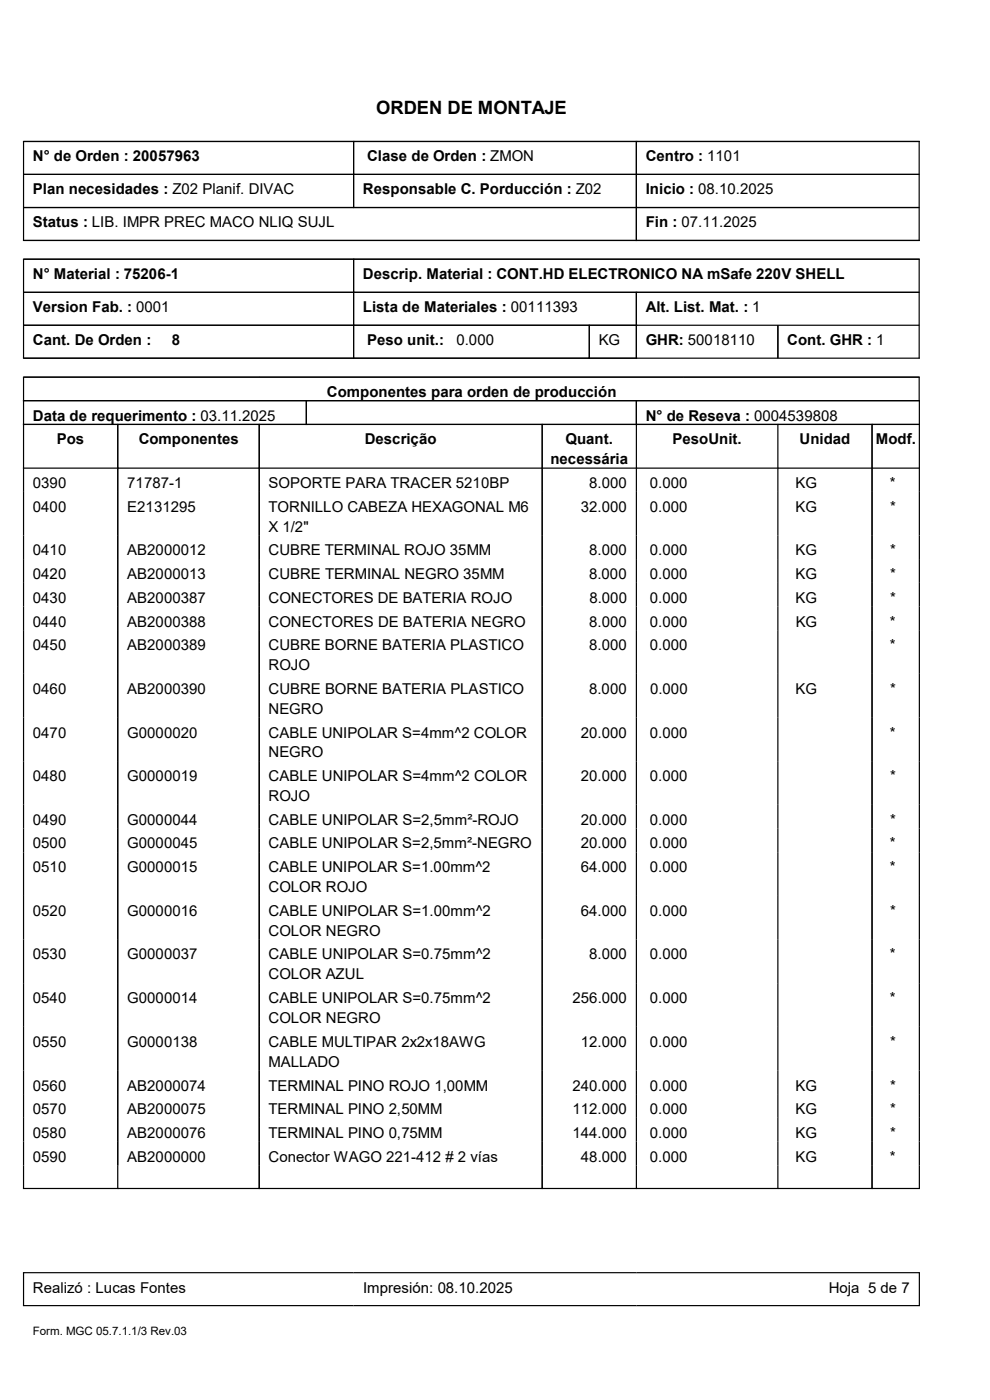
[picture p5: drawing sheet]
<svg xmlns="http://www.w3.org/2000/svg" width="210mm" height="297mm" viewBox="0 0 210 297" stroke-linecap="round" stroke-linejoin="round" font-family="sans-serif">
<defs><g id="words">
<text font-size="3.9" x="79.8" y="24.3">ORDEN DE MONTAJE</text>
<g font-size="3.2">
<text x="7" y="34.2">N° de Orden : 20057963</text>
<text x="77.9" y="34.2">Clase de Orden : ZMON</text>
<text x="137" y="34.2">Centro : 1101</text>
<text x="7" y="41.2">Plan necesidades : Z02 Planif. DIVAC</text>
<text x="77" y="41.2">Responsable C. Porducción : Z02</text>
<text x="137" y="41.2">Inicio : 08.10.2025</text>
<text x="7" y="48.3">Status : LIB. IMPR PREC MACO NLIQ SUJL</text>
<text x="137" y="48.3">Fin : 07.11.2025</text>
<text x="7" y="59.2">N° Material : 75206-1</text>
<text x="77" y="59.2">Descrip. Material : CONT.HD ELECTRONICO NA mSafe 220V SHELL</text>
<text x="7" y="66.3">Version Fab. : 0001</text>
<text x="77" y="66.3">Lista de Materiales : 00111393</text>
<text x="137" y="66.3">Alt. List. Mat. : 1</text>
<text x="7" y="73.2">Cant. De Orden :</text>
<text x="36.4" y="73.2">8</text>
<text x="77.9" y="73.2">Peso unit.:</text>
<text x="96.8" y="73.2">0.000</text>
<text x="127" y="73.2">KG</text>
<text x="137" y="73.2">GHR: 50018110</text>
<text x="167" y="73.2">Cont. GHR : 1</text>
<text x="7" y="89.2">Data de requerimento : 03.11.2025</text>
<text x="69.3" y="84.2">Componentes para orden de producción</text>
<text x="137" y="89.2">N° de Reseva : 0004539808</text>
<text x="12.1" y="94.3">Pos</text>
<text x="29.4" y="94.3">Componentes</text>
<text x="77.4" y="94.3">Descrição</text>
<text x="120" y="94.3">Quant.</text>
<text x="142.7" y="94.3">PesoUnit.</text>
<text x="169.6" y="94.3">Unidad</text>
<text x="185.8" y="94.3">Modf.</text>
<text x="116.8" y="98.5">necessária</text>
<text x="7" y="103.5">0390</text>
<text x="27" y="103.5">71787-1</text>
<text x="57" y="103.5">SOPORTE PARA TRACER 5210BP</text>
<text x="125" y="103.5">8.000</text>
<text x="137.9" y="103.5">0.000</text>
<text x="168.8" y="103.5">KG</text>
<text x="188.8" y="103.5">*</text>
<text x="7" y="108.6">0400</text>
<text x="27" y="108.6">E2131295</text>
<text x="57" y="108.6">TORNILLO CABEZA HEXAGONAL M6</text>
<text x="57" y="112.8">X 1/2&quot;</text>
<text x="123.2" y="108.6">32.000</text>
<text x="137.9" y="108.6">0.000</text>
<text x="168.8" y="108.6">KG</text>
<text x="188.8" y="108.6">*</text>
<text x="7" y="117.8">0410</text>
<text x="27" y="117.8">AB2000012</text>
<text x="57" y="117.8">CUBRE TERMINAL ROJO 35MM</text>
<text x="125" y="117.8">8.000</text>
<text x="137.9" y="117.8">0.000</text>
<text x="168.7" y="117.8">KG</text>
<text x="188.8" y="117.8">*</text>
<text x="7" y="122.9">0420</text>
<text x="27" y="122.9">AB2000013</text>
<text x="57" y="122.9">CUBRE TERMINAL NEGRO 35MM</text>
<text x="125" y="122.9">8.000</text>
<text x="137.9" y="122.9">0.000</text>
<text x="168.8" y="122.9">KG</text>
<text x="188.8" y="122.9">*</text>
<text x="7" y="127.9">0430</text>
<text x="27" y="127.9">AB2000387</text>
<text x="57" y="127.9">CONECTORES DE BATERIA ROJO</text>
<text x="125" y="127.9">8.000</text>
<text x="137.9" y="127.9">0.000</text>
<text x="168.7" y="127.9">KG</text>
<text x="188.8" y="127.9">*</text>
<text x="7" y="132.9">0440</text>
<text x="7" y="137.9">0450</text>
<text x="27" y="132.9">AB2000388</text>
<text x="27" y="137.9">AB2000389</text>
<text x="57" y="132.9">CONECTORES DE BATERIA NEGRO</text>
<text x="57" y="137.9">CUBRE BORNE BATERIA PLASTICO</text>
<text x="125" y="132.9">8.000</text>
<text x="125" y="137.9">8.000</text>
<text x="137.9" y="137.9">0.000</text>
<text x="137.9" y="132.9">0.000</text>
<text x="168.8" y="132.9">KG</text>
<text x="188.8" y="137.9">*</text>
<text x="188.8" y="132.9">*</text>
<text x="57" y="142.2">ROJO</text>
<text x="7" y="147.2">0460</text>
<text x="27" y="147.2">AB2000390</text>
<text x="57" y="147.2">CUBRE BORNE BATERIA PLASTICO</text>
<text x="125" y="147.2">8.000</text>
<text x="137.9" y="147.2">0.000</text>
<text x="168.8" y="147.2">KG</text>
<text x="188.8" y="147.2">*</text>
<text x="57" y="151.4">NEGRO</text>
<text x="7" y="156.5">0470</text>
<text x="27" y="156.5">G0000020</text>
<text x="57" y="156.5">CABLE UNIPOLAR S=4mm^2 COLOR</text>
<text x="57" y="160.7">NEGRO</text>
<text x="123.2" y="156.5">20.000</text>
<text x="137.9" y="156.5">0.000</text>
<text x="188.8" y="156.5">*</text>
<text x="7" y="165.7">0480</text>
<text x="27" y="165.7">G0000019</text>
<text x="57" y="165.7">CABLE UNIPOLAR S=4mm^2 COLOR</text>
<text x="123.2" y="165.7">20.000</text>
<text x="137.9" y="165.7">0.000</text>
<text x="188.8" y="165.7">*</text>
<text x="57" y="170">ROJO</text>
<text x="7" y="175">0490</text>
<text x="27" y="175">G0000044</text>
<text x="57" y="175">CABLE UNIPOLAR S=2,5mm²-ROJO</text>
<text x="123.2" y="175">20.000</text>
<text x="137.8" y="175">0.000</text>
<text x="188.8" y="175">*</text>
<text x="7" y="180">0500</text>
<text x="7" y="185">0510</text>
<text x="27" y="180">G0000045</text>
<text x="27" y="185">G0000015</text>
<text x="57" y="180">CABLE UNIPOLAR S=2,5mm²-NEGRO</text>
<text x="57" y="185">CABLE UNIPOLAR S=1.00mm^2</text>
<text x="123.2" y="185">64.000</text>
<text x="123.2" y="180">20.000</text>
<text x="137.9" y="180">0.000</text>
<text x="137.9" y="185">0.000</text>
<text x="188.8" y="185">*</text>
<text x="188.8" y="180">*</text>
<text x="57" y="189.3">COLOR ROJO</text>
<text x="7" y="194.3">0520</text>
<text x="27" y="194.3">G0000016</text>
<text x="57" y="194.3">CABLE UNIPOLAR S=1.00mm^2</text>
<text x="123.2" y="194.3">64.000</text>
<text x="137.9" y="194.3">0.000</text>
<text x="188.8" y="194.3">*</text>
<text x="7" y="203.5">0530</text>
<text x="27" y="203.5">G0000037</text>
<text x="57" y="203.5">CABLE UNIPOLAR S=0.75mm^2</text>
<text x="57" y="198.5">COLOR NEGRO</text>
<text x="125" y="203.5">8.000</text>
<text x="137.9" y="203.5">0.000</text>
<text x="188.8" y="203.5">*</text>
<text x="57" y="207.8">COLOR AZUL</text>
<text x="7" y="212.8">0540</text>
<text x="27" y="212.8">G0000014</text>
<text x="57" y="212.8">CABLE UNIPOLAR S=0.75mm^2</text>
<text x="121.5" y="212.8">256.000</text>
<text x="137.9" y="212.8">0.000</text>
<text x="188.8" y="212.8">*</text>
<text x="57" y="217">COLOR NEGRO</text>
<text x="7" y="222.1">0550</text>
<text x="27" y="222.1">G0000138</text>
<text x="57" y="222.1">CABLE MULTIPAR 2x2x18AWG</text>
<text x="57" y="226.3">MALLADO</text>
<text x="123.2" y="222.1">12.000</text>
<text x="137.9" y="222.1">0.000</text>
<text x="188.8" y="222.1">*</text>
<text x="7" y="231.4">0560</text>
<text x="27" y="231.4">AB2000074</text>
<text x="57" y="231.4">TERMINAL PINO ROJO 1,00MM</text>
<text x="121.4" y="231.4">240.000</text>
<text x="137.9" y="231.4">0.000</text>
<text x="168.7" y="231.4">KG</text>
<text x="188.8" y="231.4">*</text>
<text x="7" y="236.3">0570</text>
<text x="27" y="236.3">AB2000075</text>
<text x="57" y="236.3">TERMINAL PINO 2,50MM</text>
<text x="121.5" y="236.3">112.000</text>
<text x="137.9" y="236.3">0.000</text>
<text x="168.7" y="236.3">KG</text>
<text x="188.8" y="236.3">*</text>
<text x="7" y="241.4">0580</text>
<text x="27" y="241.4">AB2000076</text>
<text x="57" y="241.4">TERMINAL PINO 0,75MM</text>
<text x="121.5" y="241.4">144.000</text>
<text x="137.9" y="241.4">0.000</text>
<text x="168.7" y="241.4">KG</text>
<text x="188.8" y="241.4">*</text>
<text x="7" y="246.4">0590</text>
<text x="27" y="246.4">AB2000000</text>
<text x="57" y="246.4">Conector WAGO 221-412 # 2 vías</text>
<text x="123.2" y="246.4">48.000</text>
<text x="137.9" y="246.4">0.000</text>
<text x="168.8" y="246.4">KG</text>
<text x="188.8" y="246.4">*</text>
<text x="7" y="274.2">Realizó : Lucas Fontes</text>
<text x="77" y="274.2">Impresión: 08.10.2025</text>
<text x="175.8" y="274.2">Hoja 5 de 7</text>
</g>
<text font-size="2.5" x="7" y="283.2">Form. MGC 05.7.1.1/3 Rev.03</text>
</g></defs>
<g fill="none" stroke="#000" stroke-width=".25">
<path d="M4.9 30h190.3M5 37h190M5 30v21M75 30v14M135 30v21M195 30v21M4.9 51h190.3M4.9 55h190.3M5 44h190M5 55v21M75 55v21M195 55v21"/>
<path d="M4.9 76h190.3M5 62h190M5 69h190M125 69v7M135 62v14M165 69v7M4.9 80h190.3M4.9 85h190.3M4.9 90h190.3M4.9 99.3h190.3M5 80v172.1M25 90v162.1"/>
<path d="M55 90v162.1M65 85v5M115 90v162.1M135 85v167.1M165 90v162.1M185 90v162.1M195 80v172.1M4.9 252.1h190.3M4.9 270h190.3M4.9 277h190.3M5 270v7M195 270v7"/>
</g>
<use href="#words"/>
</svg>
